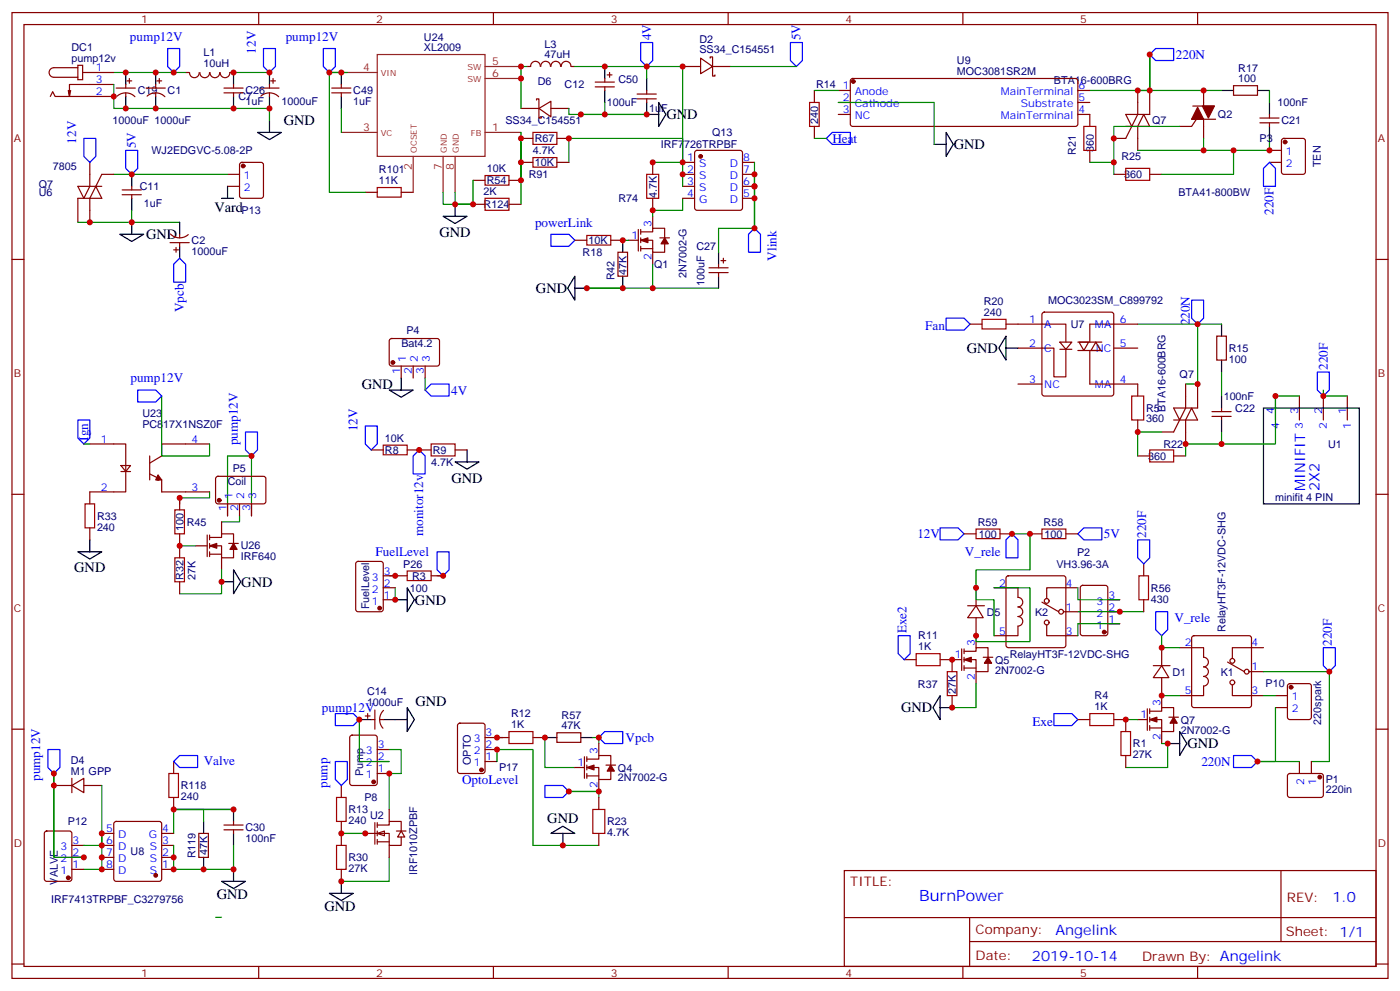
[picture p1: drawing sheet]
<svg xmlns="http://www.w3.org/2000/svg" width="412mm" height="292mm" viewBox="0 0 412 292" stroke-linecap="round" stroke-linejoin="round" font-family="sans-serif">
<defs><g id="words">
<text font-size="4.6" fill="#00f" x="270.8" y="265.3">BurnPower</text>
<g font-size="4.2">
<text x="196.3" y="35.1">GND</text>
<text x="83.6" y="36.8">GND</text>
<text x="281" y="43.9">GND</text>
<text x="63.2" y="62.3">Vard</text>
<text x="43" y="70.4">GND</text>
<text x="129.5" y="69.8">GND</text>
<text x="157.9" y="86.2">GND</text>
<text x="284.8" y="103.9">GND</text>
<text x="106.5" y="114.5">GND</text>
<text x="133" y="142.1">GND</text>
<text x="21.9" y="168.5">GND</text>
<text x="71.1" y="172.7">GND</text>
<text x="122.2" y="178">GND</text>
<text x="122.4" y="208">GND</text>
<text x="265.5" y="209.7">GND</text>
<text x="349.8" y="220.3">GND</text>
<text x="161.2" y="242.2">GND</text>
<text x="63.8" y="264.8">GND</text>
<text x="95.6" y="268.3">GND</text>
</g>
<g font-size="4.2" fill="#00f">
<text x="384.5" y="144.5" transform="rotate(-90 384.5 144.5)">MINIFIT</text>
<text x="388.7" y="144.5" transform="rotate(-90 388.7 144.5)">2X2</text>
<text x="392.5" y="265.6">1.0</text>
<text x="310.9" y="275.1">Angelink</text>
<text x="304" y="282.9">2019-10-14</text>
</g>
<g font-size="3.9" fill="#00f">
<text x="191.8" y="11.9" transform="rotate(-90 191.8 11.9)">4V</text>
<text x="235.8" y="11.9" transform="rotate(-90 235.8 11.9)">5V</text>
<text x="38.3" y="12">pump12V</text>
<text x="75.3" y="15.8" transform="rotate(-90 75.3 15.8)">12V</text>
<text x="84.2" y="12">pump12V</text>
<text x="346.4" y="17.4">220N</text>
<text x="22.4" y="42.2" transform="rotate(-90 22.4 42.2)">12V</text>
<text x="40" y="43.7" transform="rotate(-90 40 43.7)">5V</text>
<text x="245.2" y="42">Heat</text>
<text x="375.1" y="63.3" transform="rotate(-90 375.1 63.3)">220F</text>
<text x="157.6" y="66.7">powerLink</text>
<text x="228.8" y="76.7" transform="rotate(-90 228.8 76.7)">Vlink</text>
<text x="54.2" y="91.9" transform="rotate(-90 54.2 91.9)">Vpcb</text>
<text x="350.5" y="95.8" transform="rotate(-90 350.5 95.8)">220N</text>
<text x="272.5" y="97.1">Fan</text>
<text x="38.4" y="112.6">pump12V</text>
<text x="391.1" y="108.9" transform="rotate(-90 391.1 108.9)">220F</text>
<text x="132.9" y="116.1">4V</text>
<text x="25.9" y="129.7" transform="rotate(-90 25.9 129.7)">Ign</text>
<text x="70" y="131.1" transform="rotate(-90 70 131.1)">pump12V</text>
<text x="105.3" y="126.9" transform="rotate(-90 105.3 126.9)">12V</text>
<text x="124.7" y="157.8" transform="rotate(-90 124.7 157.8)">monitor12v</text>
<text x="270.2" y="158.4">12V</text>
<text x="325.2" y="158.4">5V</text>
<text x="337.7" y="158.4" transform="rotate(-90 337.7 158.4)">220F</text>
<text x="110.6" y="163.7">FuelLevel</text>
<text x="284.2" y="163.7">V_rele</text>
<text x="346" y="183.1">V_rele</text>
<text x="267" y="186.5" transform="rotate(-90 267 186.5)">Exe2</text>
<text x="392.3" y="190.1" transform="rotate(-90 392.3 190.1)">220F</text>
<text x="94.8" y="209.6">pump12V</text>
<text x="304.1" y="213.7">Exe</text>
<text x="184.3" y="218.3">Vpcb</text>
<text x="60" y="225.2">Valve</text>
<text x="353.9" y="225.5">220N</text>
<text x="11.8" y="229.9" transform="rotate(-90 11.8 229.9)">pump12V</text>
<text x="96.5" y="231.9" transform="rotate(-90 96.5 231.9)">pump</text>
<text x="136.1" y="230.8">OptoLevel</text>
</g>
<g font-size="3.9" fill="#800">
<text x="250.5" y="260.9">TITLE:</text>
<text x="379.1" y="265.6">REV:</text>
<text x="287.4" y="275.1">Company:</text>
<text x="378.7" y="275.7">Sheet: 1/1</text>
<text x="287.4" y="282.8">Date:</text>
<text x="336.4" y="282.8">Drawn By: Angelink</text>
</g>
<g font-size="3.2" fill="#800">
<text x="41.6" y="6.7">1</text>
<text x="110.8" y="6.7">2</text>
<text x="179.9" y="6.7">3</text>
<text x="249.1" y="6.7">4</text>
<text x="318.2" y="6.7">5</text>
<text x="4.1" y="41.8">A</text>
<text x="405.9" y="41.8">A</text>
<text x="4.1" y="110.9">B</text>
<text x="405.9" y="110.9">B</text>
<text x="4.1" y="180.1">C</text>
<text x="405.9" y="180.1">C</text>
<text x="4.1" y="249.2">D</text>
<text x="405.9" y="249.2">D</text>
<text x="41.6" y="287.5">1</text>
<text x="110.8" y="287.5">2</text>
<text x="179.9" y="287.5">3</text>
<text x="249.1" y="287.5">4</text>
<text x="318.2" y="287.5">5</text>
</g>
<g font-size="3.2" fill="#000080">
<text x="21.1" y="15">DC1</text>
<text x="59.9" y="16.4">L1</text>
<text x="124.9" y="15">XL2009</text>
<text x="124.9" y="12.1">U24</text>
<text x="160.4" y="17">47uH</text>
<text x="160.4" y="14.1">L3</text>
<text x="206" y="15.7">SS34_C154551</text>
<text x="206" y="12.5">D2</text>
<text x="21.1" y="18.2">pump12v</text>
<text x="59.9" y="19.6">10uH</text>
<text x="281.9" y="22">MOC3081SR2M</text>
<text x="281.9" y="18.9">U9</text>
<text x="364.8" y="21.2">R17</text>
<text x="40.6" y="27.8">C19</text>
<text x="49.4" y="27.8">C1</text>
<text x="70.2" y="29.5">C7</text>
<text x="72.3" y="27.8">C26</text>
<text x="104.1" y="27.7">C49</text>
<text x="158.4" y="25.1">D6</text>
<text x="166.3" y="26">C12</text>
<text x="182.2" y="24.3">C50</text>
<text x="240.4" y="26">R14</text>
<text x="310.4" y="24.9">BTA16-600BRG</text>
<text x="364.8" y="24.2">100</text>
<text x="72.3" y="31">1uF</text>
<text x="82.9" y="31">1000uF</text>
<text x="104.1" y="30.9">1uF</text>
<text x="178.8" y="31.3">100uF</text>
<text x="191.2" y="33.1">1uF</text>
<text x="358.8" y="34.8">Q2</text>
<text x="376.3" y="31.2">100nF</text>
<text x="33.2" y="36.5">1000uF 1000uF</text>
<text x="148.9" y="36.6">SS34_C154551</text>
<text x="157.5" y="41.9">R67</text>
<text x="209.7" y="40.1">Q13</text>
<text x="241" y="36.4" transform="rotate(-90 241 36.4)">240</text>
<text x="339.4" y="36.6">Q7</text>
<text x="371" y="41.9">P3</text>
<text x="377.5" y="36.5">C21</text>
<text x="44.6" y="45.4">WJ2EDGVC-5.08-2P</text>
<text x="157" y="45.4">4.7K</text>
<text x="194.7" y="43.7">IRF7726TRPBF</text>
<text x="316.9" y="45.5" transform="rotate(-90 316.9 45.5)">R21</text>
<text x="322.2" y="44.7" transform="rotate(-90 322.2 44.7)">360</text>
<text x="330.4" y="47.2">R25</text>
<text x="15.6" y="50.2">7805</text>
<text x="111.6" y="51">R101</text>
<text x="143.4" y="50.6">10K</text>
<text x="155.7" y="52.5">R91</text>
<text x="157.5" y="49">10K</text>
<text x="331.1" y="52.5">360</text>
<text x="389.1" y="49.2" transform="rotate(-90 389.1 49.2)">TEN</text>
<text x="11.4" y="57.8">U6</text>
<text x="11.4" y="55.4">Q7</text>
<text x="41.2" y="56">C11</text>
<text x="111.6" y="54.2">11K</text>
<text x="142.5" y="57.3">2K</text>
<text x="143.4" y="54.3">R54</text>
<text x="182.2" y="59.6">R74</text>
<text x="193.4" y="58.3" transform="rotate(-90 193.4 58.3)">4.7K</text>
<text x="347.1" y="57.8">BTA41-800BW</text>
<text x="42.3" y="61">1uF</text>
<text x="71.2" y="63.1">P13</text>
<text x="142.5" y="61.3">R124</text>
<text x="56.4" y="71.8">C2</text>
<text x="173.4" y="71.9">10K</text>
<text x="56.4" y="75">1000uF</text>
<text x="171.6" y="75.4">R18</text>
<text x="205.1" y="73.7">C27</text>
<text x="181.1" y="82.6" transform="rotate(-90 181.1 82.6)">R42</text>
<text x="184.6" y="80.9" transform="rotate(-90 184.6 80.9)">47K</text>
<text x="192.7" y="78.9">Q1</text>
<text x="202.2" y="81.9" transform="rotate(-90 202.2 81.9)">2N7002-G</text>
<text x="207.5" y="84.2" transform="rotate(-90 207.5 84.2)">100uF</text>
<text x="289.8" y="89.8">R20</text>
<text x="308.8" y="89.5">MOC3023SM_C899792</text>
<text x="289.8" y="93">240</text>
<text x="119.7" y="98.3">P4</text>
<text x="315.4" y="96.5">U7</text>
<text x="118.2" y="102.1">Bat4.2</text>
<text x="361.9" y="106.8">100</text>
<text x="361.9" y="103.6">R15</text>
<text x="347.5" y="111.3">Q7</text>
<text x="360.5" y="117.7">100nF</text>
<text x="41.9" y="122.9">U23</text>
<text x="337.6" y="124.2">360</text>
<text x="337.6" y="121.3">R5</text>
<text x="343.3" y="121.3" transform="rotate(-90 343.3 121.3)">BTA16-600BRG</text>
<text x="363.9" y="121.3">C22</text>
<text x="41.9" y="126">PC817X1NSZ0F</text>
<text x="113.4" y="130">10K</text>
<text x="342.7" y="131.8">R22</text>
<text x="391.2" y="131.8">U1</text>
<text x="113.4" y="133.6">R8</text>
<text x="127" y="137.1">4.7K</text>
<text x="127.5" y="133.6">R9</text>
<text x="338.2" y="135.4">360</text>
<text x="67.1" y="142.7">Coil</text>
<text x="68.5" y="138.9">P5</text>
<text x="375.6" y="147.6">minifit 4 PIN</text>
<text x="28.6" y="153">R33</text>
<text x="55" y="154.8">R45</text>
<text x="288" y="154.8">R59</text>
<text x="307.4" y="154.8">R58</text>
<text x="28.6" y="156.2">240</text>
<text x="54.1" y="156.4" transform="rotate(-90 54.1 156.4)">100</text>
<text x="70.9" y="161.7">U26</text>
<text x="288.3" y="158.3">100</text>
<text x="307.7" y="158.3">100</text>
<text x="70.9" y="164.9">IRF640</text>
<text x="118.8" y="167.1">P26</text>
<text x="311.2" y="167.1">VH3.96-3A</text>
<text x="317.3" y="163.6">P2</text>
<text x="54.1" y="170.8" transform="rotate(-90 54.1 170.8)">R32</text>
<text x="57.6" y="170.8" transform="rotate(-90 57.6 170.8)">27K</text>
<text x="121.4" y="170.7">R3</text>
<text x="108.7" y="179.3" transform="rotate(-90 108.7 179.3)">FuelLevel</text>
<text x="120.7" y="174.2">100</text>
<text x="339" y="177.4">430</text>
<text x="339" y="174.2">R56</text>
<text x="290.7" y="181.2">D5</text>
<text x="304.9" y="181.2">K2</text>
<text x="270.5" y="191.4">1K</text>
<text x="270.5" y="188.2">R11</text>
<text x="361" y="186" transform="rotate(-90 361 186)">RelayHT3F-12VDC-SHG</text>
<text x="293.2" y="195.4">Q5</text>
<text x="297.5" y="193.6">RelayHT3F-12VDC-SHG</text>
<text x="270.4" y="202.4">R37</text>
<text x="293.2" y="198.3">2N7002-G</text>
<text x="345.4" y="198.9">D1</text>
<text x="359.6" y="198.9">K1</text>
<text x="372.8" y="202.4">P10</text>
<text x="108.1" y="208">1000uF</text>
<text x="108.1" y="204.7">C14</text>
<text x="281.6" y="204.3" transform="rotate(-90 281.6 204.3)">27K</text>
<text x="322.4" y="209">1K</text>
<text x="322.5" y="205.8">R4</text>
<text x="150.6" y="214.3">1K</text>
<text x="150.6" y="211.1">R12</text>
<text x="165.4" y="214.7">47K</text>
<text x="165.4" y="211.7">R57</text>
<text x="347.8" y="216">2N7002-G</text>
<text x="347.8" y="213">Q7</text>
<text x="389.2" y="213.3" transform="rotate(-90 389.2 213.3)">220spark</text>
<text x="333.7" y="220">R1</text>
<text x="20.8" y="224.8">D4</text>
<text x="138.7" y="225.2" transform="rotate(-90 138.7 225.2)">OPTO</text>
<text x="147" y="227.1">P17</text>
<text x="182" y="227.1">Q4</text>
<text x="333.7" y="223.2">27K</text>
<text x="20.8" y="228.1">M1 GPP</text>
<text x="53.3" y="232.4">R118</text>
<text x="107" y="228.6" transform="rotate(-90 107 228.6)">Pump</text>
<text x="182" y="230.1">2N7002-G</text>
<text x="390.5" y="233.5">220in</text>
<text x="390.5" y="230.4">P1</text>
<text x="53.3" y="235.6">240</text>
<text x="102.7" y="239.4">R13</text>
<text x="107.4" y="235.9">P8</text>
<text x="20" y="243">P12</text>
<text x="72.3" y="244.8">C30</text>
<text x="102.7" y="242.5">240</text>
<text x="109" y="241.2">U2</text>
<text x="178.9" y="243">R23</text>
<text x="38.5" y="251.8">U8</text>
<text x="61.1" y="251.8" transform="rotate(-90 61.1 251.8)">47K</text>
<text x="72.3" y="247.9">100nF</text>
<text x="178.9" y="246.2">4.7K</text>
<text x="57.6" y="252.7" transform="rotate(-90 57.6 252.7)">R119</text>
<text x="102.7" y="256.7">27K</text>
<text x="102.7" y="253.6">R30</text>
<text x="122.9" y="257.6" transform="rotate(-90 122.9 257.6)">IRF1010ZPBF</text>
<text x="17" y="260.4" transform="rotate(-90 17 260.4)">VALVE</text>
<text x="15.1" y="265.9">IRF7413TRPBF_C3279756</text>
</g>
<g font-size="3.2" fill="#00f">
<text x="28.2" y="21">1</text>
<text x="28.2" y="28">2</text>
<text x="28.2" y="24.5">3</text>
<text x="248.3" y="26.3">1</text>
<text x="248.3" y="29.8">2</text>
<text x="251.8" y="28">Anode</text>
<text x="294.8" y="28">MainTerminal</text>
<text x="317.7" y="29.8">5</text>
<text x="317.7" y="26.3">6</text>
<text x="248.3" y="33.3">3</text>
<text x="251.8" y="31.6">Cathode</text>
<text x="251.8" y="35.1">NC</text>
<text x="294.8" y="35.1">MainTerminal</text>
<text x="300.7" y="31.6">Substrate</text>
<text x="317.7" y="33.3">4</text>
<text x="202.4" y="47.4">1</text>
<text x="218.9" y="47.4">8</text>
<text x="378.8" y="45.7">1</text>
<text x="71.9" y="52.7">1</text>
<text x="202.4" y="51">2</text>
<text x="205.9" y="49.2">S</text>
<text x="205.9" y="52.7">S</text>
<text x="215" y="52.7">D</text>
<text x="215" y="49.2">D</text>
<text x="218.9" y="51">7</text>
<text x="378.8" y="49.2">2</text>
<text x="71.9" y="56.3">2</text>
<text x="202.4" y="54.5">3</text>
<text x="202.4" y="58">4</text>
<text x="205.9" y="56.3">S</text>
<text x="205.9" y="59.8">G</text>
<text x="215" y="59.8">D</text>
<text x="215" y="56.3">D</text>
<text x="218.9" y="58">5</text>
<text x="218.9" y="54.5">6</text>
<text x="186" y="70.4">1</text>
<text x="191.9" y="66.9" transform="rotate(-90 191.9 66.9)">3</text>
<text x="191.9" y="76.6" transform="rotate(-90 191.9 76.6)">2</text>
<text x="303.1" y="95.1">1</text>
<text x="329.8" y="95.1">6</text>
<text x="307.6" y="96.5">A</text>
<text x="322.5" y="96.5">MA</text>
<text x="119.6" y="106.5" transform="rotate(-90 119.6 106.5)">1</text>
<text x="123.1" y="106.5" transform="rotate(-90 123.1 106.5)">2</text>
<text x="126.6" y="106.5" transform="rotate(-90 126.6 106.5)">3</text>
<text x="303.1" y="102.1">2</text>
<text x="307.6" y="103.5">C</text>
<text x="322.8" y="103.5">NC</text>
<text x="329.8" y="102.1">5</text>
<text x="117.8" y="110" transform="rotate(-90 117.8 110)">1</text>
<text x="121.4" y="110" transform="rotate(-90 121.4 110)">2</text>
<text x="124.9" y="110" transform="rotate(-90 124.9 110)">3</text>
<text x="303.1" y="112.7">3</text>
<text x="329.8" y="112.7">4</text>
<text x="307.6" y="114.1">NC</text>
<text x="322.5" y="114.1">MA</text>
<text x="375.4" y="121.9" transform="rotate(-90 375.4 121.9)">4</text>
<text x="382.4" y="121.9" transform="rotate(-90 382.4 121.9)">3</text>
<text x="389.5" y="121.9" transform="rotate(-90 389.5 121.9)">2</text>
<text x="396.5" y="121.9" transform="rotate(-90 396.5 121.9)">1</text>
<text x="29.7" y="130.4">1</text>
<text x="56.4" y="130.4">4</text>
<text x="376.8" y="126.4" transform="rotate(-90 376.8 126.4)">4</text>
<text x="383.8" y="126.4" transform="rotate(-90 383.8 126.4)">3</text>
<text x="390.9" y="126.4" transform="rotate(-90 390.9 126.4)">2</text>
<text x="397.9" y="126.4" transform="rotate(-90 397.9 126.4)">1</text>
<text x="29.7" y="144.5">2</text>
<text x="56.4" y="144.5">3</text>
<text x="68.4" y="147" transform="rotate(-90 68.4 147)">1</text>
<text x="72" y="147" transform="rotate(-90 72 147)">2</text>
<text x="75.5" y="147" transform="rotate(-90 75.5 147)">3</text>
<text x="66.7" y="150.5" transform="rotate(-90 66.7 150.5)">1</text>
<text x="70.2" y="150.5" transform="rotate(-90 70.2 150.5)">2</text>
<text x="73.7" y="150.5" transform="rotate(-90 73.7 150.5)">3</text>
<text x="109.6" y="170.9">3</text>
<text x="113.1" y="172.7">2</text>
<text x="113.1" y="169.2">3</text>
<text x="294.3" y="172.7">2</text>
<text x="314" y="172.7">4</text>
<text x="109.6" y="178">1</text>
<text x="109.6" y="174.4">2</text>
<text x="113.1" y="176.2">1</text>
<text x="314" y="179.7">1</text>
<text x="323" y="178">3</text>
<text x="326.5" y="179.7">2</text>
<text x="326.5" y="176.2">3</text>
<text x="323" y="185">1</text>
<text x="323" y="181.5">2</text>
<text x="326.5" y="183.3">1</text>
<text x="287.2" y="190.3" transform="rotate(-90 287.2 190.3)">3</text>
<text x="294.3" y="186.8">5</text>
<text x="314" y="186.8">3</text>
<text x="349" y="190.3">2</text>
<text x="368.7" y="190.3">4</text>
<text x="281.3" y="193.9">1</text>
<text x="368.7" y="197.4">1</text>
<text x="287.2" y="200.1" transform="rotate(-90 287.2 200.1)">2</text>
<text x="341.8" y="208" transform="rotate(-90 341.8 208)">3</text>
<text x="349" y="204.4">5</text>
<text x="368.7" y="204.4">3</text>
<text x="380.5" y="206.2">1</text>
<text x="380.5" y="209.7">2</text>
<text x="335.9" y="211.5">1</text>
<text x="111.3" y="220.3">3</text>
<text x="139.6" y="218.5">3</text>
<text x="143.1" y="220.3">2</text>
<text x="143.1" y="216.8">3</text>
<text x="341.8" y="217.7" transform="rotate(-90 341.8 217.7)">2</text>
<text x="107.8" y="225.6">2</text>
<text x="107.8" y="222.1">3</text>
<text x="111.3" y="227.4">1</text>
<text x="111.3" y="223.8">2</text>
<text x="139.6" y="225.6">1</text>
<text x="139.6" y="222.1">2</text>
<text x="143.1" y="223.8">1</text>
<text x="170.1" y="225.6">1</text>
<text x="176" y="222.1" transform="rotate(-90 176 222.1)">3</text>
<text x="107.8" y="229.1">1</text>
<text x="176" y="231.9" transform="rotate(-90 176 231.9)">2</text>
<text x="384.2" y="231" transform="rotate(-90 384.2 231)">2</text>
<text x="387.7" y="231" transform="rotate(-90 387.7 231)">1</text>
<text x="31.3" y="245">5</text>
<text x="47.8" y="245">4</text>
<text x="17.8" y="250.3">3</text>
<text x="21.3" y="248.5">3</text>
<text x="31.3" y="248.5">6</text>
<text x="34.8" y="250.3">D</text>
<text x="34.8" y="246.8">D</text>
<text x="43.9" y="246.8">G</text>
<text x="44.2" y="250.3">S</text>
<text x="47.8" y="248.5">3</text>
<text x="17.8" y="257.4">1</text>
<text x="17.8" y="253.8">2</text>
<text x="21.3" y="255.6">1</text>
<text x="21.3" y="252.1">2</text>
<text x="31.3" y="255.6">8</text>
<text x="31.3" y="252.1">7</text>
<text x="34.8" y="257.4">D</text>
<text x="34.8" y="253.8">D</text>
<text x="44.2" y="253.8">S</text>
<text x="44.2" y="257.4">S</text>
<text x="47.8" y="252.1">2</text>
<text x="47.8" y="255.6">1</text>
</g>
<g font-size="3.2" fill="#8d2323">
<text x="107" y="21">4</text>
<text x="145" y="19.2">5</text>
<text x="145" y="22.8">6</text>
<text x="107" y="38.6">3</text>
<text x="145" y="38.6">1</text>
<text x="121.4" y="50.2" transform="rotate(-90 121.4 50.2)">2</text>
<text x="130.2" y="50.2" transform="rotate(-90 130.2 50.2)">7</text>
<text x="133.7" y="50.2" transform="rotate(-90 133.7 50.2)">8</text>
</g>
<g font-size="2.5" fill="#8d2323">
<text x="112.2" y="22.4">VIN</text>
<text x="137.7" y="20.6">SW</text>
<text x="137.7" y="24.2">SW</text>
<text x="112.2" y="40">VC</text>
<text x="138.7" y="40">FB</text>
<text x="122.8" y="45" transform="rotate(-90 122.8 45)">OCSET</text>
<text x="131.6" y="45" transform="rotate(-90 131.6 45)">GND</text>
<text x="135.1" y="45" transform="rotate(-90 135.1 45)">GND</text>
</g>
</g></defs>
<g fill="none" stroke="#870000" stroke-width=".35">
<path d="M3.5 3.7h405.4v284.3h-405.4zM7.1 7.2h398.2v277.3h-398.2zM22.9 19.2h1.4v4.3h-1.4zM22.9 19.9h-7a1.41 1.41 0 0 0-1.4 1.4 1.41 1.41 0 0 0 1.4 1.5h7M76.2 3.7v3.5M145.3 3.7v3.5M155.2 19.6h1.1M156.3 19.6a1.41 1.41 0 0 1 1.4-1.5 1.41 1.41 0 0 1 1.4 1.5M159.3 19.6a1.41 1.41 0 0 1 1.4-1.6 1.41 1.41 0 0 1 1.4 1.6M162.3 19.6a1.41 1.41 0 0 1 1.4-1.6 1.41 1.41 0 0 1 1.4 1.6M165.3 19.6a1.41 1.41 0 0 1 1.5-1.5 1.41 1.41 0 0 1 1.4 1.5M168.3 19.6h1"/>
<path d="M214.5 3.7v3.5M283.6 3.7v3.5M352.8 3.7v3.5M14.8 28.4l.7-1.4 .7 1.4h17.3M20.8 26.6l-.3 1.8M24.3 21.3h9.2M33.5 24.9h-13v3.5l-.4-1.8M34.2 25.9h5.7M34.5 28.3a3.8 3.8 0 0 1 5.2 .2M37 24.9v1M37 27.3v1.1M37.4 23.8h1.4"/>
<path d="M38.1 23.1v1.4M54.7 21.3h1M55.9 21.4a1.41 1.41 0 0 0 1.4 1.5 1.41 1.41 0 0 0 1.4-1.5M58.9 21.4a1.41 1.41 0 0 0 1.4 1.5 1.41 1.41 0 0 0 1.4-1.5M61.9 21.4a1.41 1.41 0 0 0 1.4 1.5 1.41 1.41 0 0 0 1.4-1.5M64.9 21.4a1.41 1.41 0 0 0 1.4 1.5 1.41 1.41 0 0 0 1.4-1.5M66 25.9h5.6M66 27.3h5.6M67.7 21.3h1.1M68.8 24.9v1M68.8 27.3v1.1M76.6 25.9h5.6"/>
<path d="M76.8 28.3a3.8 3.8 0 0 1 5.3 .2M79.4 24.9v1M79.4 27.3v1.1M79.7 23.8h1.4M80.4 23.1v1.4M97.7 25.9h5.7M97.7 27.3h5.7M100.5 24.9v1M100.5 27.3v1.1M153.5 31.9h5.2M158 29.5v-.4h.7v5.6h.8v-.3M158.7 31.9l3.6-2.1v4.6z"/>
<path d="M162.3 31.9h5.3M175.3 24.2h5.7M175.3 25.6h5.7M178.2 23.1v1.1M178.2 25.6v1M178.9 22h1.4M179.6 21.3v1.5M187.7 29.1h5.6M187.7 27.7h5.6M190.5 26.6v1.1M190.5 29.1v1.1M239.9 26.6v3.6"/>
<path d="M239.9 37.2v3.5M246.9 33.7h3.6M246.9 26.6h3.6M246.9 30.2h3.6M250.7 23.3l.5-.2h65.6l.5 .2 .2 .5v12.7l-.2 .5-.5 .2h-65.6l-.5-.2-.2-.5v-12.7zM317.5 33.7h3.5v3.5M317.5 26.6h3.5M317.5 30.2h3.5M331.6 37.2h7.1l-1.8-3.5-1.8 3.5v7.1M333.4 37.2l-1.8 3.5h-3.5M335.1 26.6v7.1l-1.7 3.5-1.8-3.5h7.1v-7.1M363.4 25.2h7v2.8h-7z"/>
<path d="M371.1 36.2h5.7M371.1 34.7h5.7M373.9 33.7v1M373.9 36.2v1M26.5 47.8v7.1l-1.8 3.5-1.8-3.5h7.1M33.5 51.3h-3.5l-1.8 3.6M36 57.3h5.6M36 55.9h5.6M38.8 54.9v1M38.8 57.3v1.1M67 51.3h3.6M67 54.9h3.6"/>
<path d="M70.8 48l.5-.2h5.6l.7 .4v9.5l-.5 .6-5.8 .1-.7-.5v-9.4zM107.6 56.6h3.5M118.2 56.6h3.5M139.3 53.1h3.6M149.9 53.1h3.6M153.5 40.7h3.5M153.5 47.8h3.5M164 40.7h3.6M164 47.8h3.6M192.3 47.8v3.5M192.3 58.4v3.5M201.1 51.3h3.5"/>
<path d="M201.1 54.9h3.5M201.1 47.8h3.5M201.1 58.4h3.5M204.8 44.5l.5-.2h12.7l.5 .2 .2 .5v16.2l-.2 .5-.5 .2h-12.7l-.5-.2-.2-.5v-16.2zM218.7 51.3h3.5M218.7 54.9h3.5M218.7 47.8h3.5M218.7 58.4h3.5M321 44.3v3.5M328.1 51.3h3.5M338.7 51.3h3.5M373.9 47.8h3.6"/>
<path d="M373.9 44.3h3.6M377.7 41l.5-.3h5.6l.7 .5v9.4l-.4 .7h-5.9l-.7-.4v-9.4zM3.5 76.4h3.6M22.9 65.4v-7h7.1l-1.8-3.5-1.7 3.5v7M50.1 71.4h5.6M50.2 68.9a3.8 3.8 0 0 0 5.3 .2M51.2 73.6h1.4M51.9 72.8v1.5M52.9 69v1M52.9 71.4v1.1M139.3 60.1h3.6M149.9 60.1h3.6"/>
<path d="M169.3 70.7h3.6M179.9 70.7h3.5M182 74.3h2.9v7h-2.9zM185.2 70.7h2.8M188 67.6v6.3M188.7 68.3h3.6v-1.1h3.5v2.8M188.7 70.7h3.6v3.6h3.5v-2.5M188.7 73.2h3.6M188.7 67.6v1.4M188.7 70v1.4M188.7 72.5v1.4M192.3 63.7v3.5"/>
<path d="M192.3 74.3v3.5M194.4 70h2.8M208.8 78.8h5.7M211.7 77.8v1M212.4 76.7h1.4M213.1 76v1.4M405.3 76.4h3.6M208.8 80.3h5.7M211.7 80.3v1M285.8 95.4h3.5M296.3 95.4h17.7v5.3M307.2 92.1l.4-.2h19.8l.5 .2 .2 .5v23.3l-.3 .5-.4 .2h-19.8l-.5-.2-.2-.5v-23.3z"/>
<path d="M335.1 95.4h-14.1v5.3M358.4 99h2.8v7h-2.8zM299.9 102.5h10.5v8.4h3.6v-8.1M299.9 113.1h7M312.2 100.7h3.5l-1.7 2.1zM312.2 102.8h3.5M317.5 103.2h7.1M317.5 100.7h7.1M317.9 100.7h2.8l-1.4 2.5zM321 103.2v9.9h14.1v3.5M322.8 100.7l1.4 2.5h-2.8zM328.1 102.5h7"/>
<path d="M349.2 113.1v7l-1.7 3.5-1.8-3.5h7.1v-7M375.7 116.6v7M382.8 116.6v7M389.8 116.6v7M396.9 116.6v7M26.5 130.7h10.5v14.1h-10.5v3.5M35.6 137.1h2.9l-1.5 1.7zM35.6 138.8h2.9M44.1 139.5l3.5 1.8v3.5h14.1M44.1 134.2v7.1M46.6 139.9l1 1.4h-1.7zM61.7 130.7h-14.1v3.5l-3.5 2.1"/>
<path d="M335.1 123.6v3.6M335.1 134.2h3.6M345.7 123.6h7.1l-1.8-3.5-1.8 3.5v7.1M345.7 134.2h3.5M347.5 123.6l-1.8 3.6h-3.5M357 122.6h5.7M357 121.2h5.7M359.8 120.1v1.1M359.8 122.6v1M3.5 145.5h3.6M26.5 155.4v3.5M46.6 140.2l-.4 .7 .7-.3h-.3h.3l-.3 .3h-.4v.4h.7l-.3-1.1v1.1l.3-.4"/>
<path d="M52.9 146.6v3.5M52.9 157.2v7M61 157.5v6.4M61.7 158.2h3.6v-1h3.5v2.8M61.7 157.5v1.4M61.7 160v1.4M63.7 140.4l.5-.2 13.7 .1 .4 .6v7l-.7 .4h-13.7l-.4-.7v-6.7zM65.3 153.6v3.6M67 148.3v3.6M67.4 160h2.8M70.6 148.3v3.6M74.1 148.3v3.6"/>
<path d="M284 157.2h3.5M294.6 157.2h3.5M303.4 157.2h3.5M314 157.2h3.5M405.3 145.5h3.6M52.9 171.3v3.5M57.5 160.7h3.5M61.7 160.7h3.6v3.5h3.5v-3.5M61.7 162.5v1.4M61.7 163.2h3.6M65.3 164.2v3.5M105 165.5l.5-.2h6.7l.6 .4 .1 13.7-.5 .6-6.9 .1-.7-.5v-13.6z"/>
<path d="M112.9 176.6h3.5M112.9 173h3.5M112.9 169.5h7M127 169.5h3.5M285 178.3h5M287.5 178.3l2.1 3.6h-4.6zM287.5 173v5.3M292.8 173h7.1v2.9a1.41 1.41 0 0 1 1.4 1.4 1.41 1.41 0 0 1-1.4 1.4 1.41 1.41 0 0 1 1.4 1.4 1.41 1.41 0 0 1-1.4 1.4 1.41 1.41 0 0 1 1.4 1.4 1.41 1.41 0 0 1-1.4 1.4v2.8h-7.1M296.6 169.7l.4-.2h16.3l.5 .2 .2 .5v19.8l-.3 .5-.4 .2h-16.3l-.5-.3-.2-.4v-19.8zM306.9 177.3l5 2.8M317.5 173h-9.2v3.2M318.4 172.5l.5-.2h6.7l.7 .5v13.6l-.4 .7h-7l-.6-.4-.1-13.7z"/>
<path d="M326.3 176.6h3.5M336.9 166v3.5M336.9 176.6v3.5M266.3 194.2h3.6M276.9 194.2h6.4M280.5 194.2v3.5M283.3 191v6.4M284 191.7h3.5v-1h3.5v2.8M284 194.2h3.5v3.5h3.5v-2.4M284 196.7h3.5M284 191v1.4M284 193.5v1.4"/>
<path d="M284 196v1.4M287.5 181.9v8.8M287.5 197.7v3.6M289.6 193.5h2.9M308.3 184v3.1h9.2M313.3 180.1h4.2M326.3 180.1h3.5M326.3 183.6h3.5M339.7 196h5M342.2 196l2.1 3.5h-4.6zM342.2 190.7v5.3M342.2 199.5v8.8"/>
<path d="M347.5 190.7h7v2.8a1.41 1.41 0 0 1 1.5 1.4 1.41 1.41 0 0 1-1.5 1.4 1.41 1.41 0 0 1 1.5 1.4 1.41 1.41 0 0 1-1.5 1.4 1.41 1.41 0 0 1 1.5 1.5 1.41 1.41 0 0 1-1.5 1.4v2.8h-7M351.2 187.4l.5-.3h16.2l.5 .3 .3 .5v19.7l-.3 .5-.5 .2h-16.2l-.5-.2-.2-.5v-19.7zM361.6 194.9l4.9 2.8M367.9 197.7h4.3M372.2 190.7h-9.2v3.2M3.5 214.7h3.6M103.2 216.6l.5-.2h6.7l.7 .5v13.6l-.4 .7h-7l-.6-.4-.1-13.7zM107.6 210.8h1.4M108.3 210.1v1.4M109.4 211.8h1M110.4 209v5.7M111.8 211.8h1.1"/>
<path d="M113 209.1a3.8 3.8 0 0 0-.2 5.3M135 213.1l.5-.2h6.7l.6 .4 .1 13.7-.5 .7h-6.9l-.7-.4v-13.7zM142.9 217.1h7M157 217.1h3.5M164 215.7h7.1v2.8h-7.1zM176.4 218.9v3.5M280.5 204.8v3.5M317.5 211.8h3.5M328.1 211.8h3.5v3.6M335.1 211.8h2.9M338 208.7v6.3M338.7 209.4h3.5v-1.1h3.5v2.8"/>
<path d="M338.7 211.8h3.5v3.6h3.5v-2.5M338.7 208.7v1.4M338.7 211.1v1.4M338.7 213.6v1.4M338.7 214.3h3.5M342.2 215.4v3.5M344.3 211.1h2.8M363 201.6v3.2h9.2M375.7 204.8h3.5M375.7 208.3h3.5M379.5 201.5l.4-.2h5.7l.6 .4 .1 9.4-.5 .7h-5.9l-.6-.4-.1-9.4zM405.3 214.7h3.6"/>
<path d="M51.2 224.2v3.5M51.2 234.8v3.5M100.5 231.2v3.6M111.1 227.7h3.6M111.1 224.2h3.6M111.1 220.7h3.6M142.9 224.2h3.5M142.9 220.7h3.5M169.3 226h2.9M172.2 222.8v6.3M172.9 223.5h3.5v-1.1h3.5v2.8M172.9 226h3.5v3.5h3.5v-2.5"/>
<path d="M172.9 228.4h3.5M172.9 222.8v1.4M172.9 225.2v1.5M172.9 227.7v1.4M176.4 229.5v3.5M176.4 234.8v3.5M178.5 225.2h2.8M331.6 222.4v3.6M379.5 227.9l.4-.2 9.5 .1 .4 .6v5.9l-.7 .5-9.4-.1-.5-.6v-5.7zM382.8 224.2v3.5M386.3 224.2v3.5M13.3 244.9l.5-.2h6.7l.6 .4 .1 13.7-.5 .6-6.9 .1-.7-.5v-13.6z"/>
<path d="M21.2 255.9h3.5M21.2 252.4h3.5M21.2 248.9h3.5M58.6 245.4h2.8v7h-2.8zM66 244.3h5.6M66 242.9h5.6M68.8 241.8v1.1M68.8 244.3v1.1M100.5 241.8v7.1M100.5 255.9v3.6M176.4 245.4v3.5M248.7 256.3h156.6v28.2h-156.6z"/>
<path d="M377.3 256.3v20.9M248.7 270.1h156.5M285.6 277.2h119.6M285.6 270.1v14.2M3.5 283.8h3.6M76.2 284.5v3.5M145.3 284.5v3.5M214.5 284.5v3.5M283.6 284.5v3.5M352.8 284.5v3.5M405.3 283.8h3.6"/>
<circle cx="308.3" cy="176.9" r=".71"/>
<circle cx="308.3" cy="183.3" r=".71"/>
<circle cx="312.6" cy="180.1" r=".71"/>
<circle cx="363" cy="194.6" r=".71"/>
<circle cx="367.2" cy="197.7" r=".71"/>
<circle cx="363" cy="200.9" r=".71"/>
</g>
<g fill="none" stroke="#00f" stroke-width=".35">
<path d="M49.4 14.3h3.5v5.3l-1.7 1.7-1.8-1.7zM77.6 14.3h3.5v5.3l-1.7 1.7-1.8-1.7zM95.2 14.3h3.6v5.3l-1.8 1.7-1.8-1.7zM188.7 12.5h3.6v5.3l-1.8 1.8-1.8-1.8zM338.7 16.1l1.7-1.8h5.3v3.5h-5.3zM24.7 40.7h3.5v5.3l-1.7 1.8-1.8-1.8zM37 44.3h3.6v5.3l-1.8 1.7-1.8-1.7zM243.4 40.7l1.8-1.7h5.3v3.5h-5.3zM373.9 47.8l1.8 1.8v5.3h-3.5v-5.3zM52.9 76l1.8 1.8v5.3h-3.5v-5.3zM162.3 69h5.3l1.7 1.7-1.7 1.8h-5.3zM222.2 67.2l1.8 1.8v5.3h-3.5v-5.3z"/>
<path d="M278.7 93.7h5.3l1.8 1.7-1.8 1.8h-5.3zM351 88.4h3.5v5.3l-1.7 1.7-1.8-1.7zM40.6 114.8h5.3l1.7 1.8-1.7 1.8h-5.3zM388.1 109.5h3.5v5.3l-1.8 1.8-1.7-1.8zM22.9 123.6h3.6v5.3l-1.8 1.8-1.8-1.8zM72.3 127.2h3.5v5.3l-1.7 1.7-1.8-1.7zM276.9 155.4h5.3l1.8 1.8-1.8 1.7h-5.3zM298.1 157.2l1.8 1.7v5.3h-3.6v-5.3zM317.5 157.2l1.8-1.8h5.3v3.5h-5.3zM335.1 158.9h3.6v5.3l-1.8 1.8-1.8-1.8zM128.8 162.5h3.5v5.2l-1.8 1.8-1.7-1.8zM264.6 187.1h3.5v5.3l-1.8 1.8-1.7-1.8z"/>
<path d="M340.4 180.1h3.6v5.3l-1.8 1.7-1.8-1.7zM389.8 190.7h3.5v5.3l-1.7 1.7-1.8-1.7zM98.8 210.1h5.3l1.7 1.7-1.7 1.8h-5.3zM176.4 217.1l1.8-1.7h5.2v3.5h-5.2zM310.4 210.1h5.3l1.8 1.7-1.8 1.8h-5.3zM14.1 220.7h3.5v5.3l-1.7 1.7-1.8-1.7zM51.2 224.2l1.7-1.8h5.3v3.6h-5.3zM98.8 224.2h3.5v5.3l-1.8 1.7-1.7-1.7zM160.5 231.2h5.3l1.8 1.8-1.8 1.8h-5.3zM363.4 222.4h5.3l1.7 1.8-1.7 1.8h-5.3z"/>
</g>
<g fill="none" stroke="#a10000" stroke-width=".35">
<path d="M157 39h7v3.5h-7zM238.5 30.2h2.8v7h-2.8zM319.3 37.2h3.5v7.1h-3.5zM111.1 55.2h7.1v2.8h-7.1zM142.9 58.4h7v3.5h-7zM142.9 51.7h7v2.8h-7zM157 46.4h7v2.8h-7zM190.5 51.3h3.5v7.1h-3.5zM331.6 49.6h7.1v3.5h-7.1zM172.9 69.3h7v2.8h-7zM289.3 94h7v2.8h-7zM333.4 116.6h3.5v7h-3.5z"/>
<path d="M338.7 132.5h7v3.5h-7zM25 148.3h2.9v7.1h-2.9zM51.5 150.1h2.8v7.1h-2.8zM287.5 155.8h7.1v2.8h-7.1zM306.9 155.8h7.1v2.8h-7.1zM51.5 164.2h2.8v7.1h-2.8zM119.9 168.1h7.1v2.8h-7.1zM335.5 169.5h2.8v7.1h-2.8zM269.9 192.4h7v3.6h-7zM279 197.7h2.9v7.1h-2.9zM149.9 215.4h7.1v3.5h-7.1zM321 210.1h7.1v3.5h-7.1z"/>
<path d="M330.2 215.4h2.8v7h-2.8zM49.7 227.7h2.9v7.1h-2.9zM99.1 234.8h2.9v7h-2.9zM174.6 238.3h3.6v7.1h-3.6zM99.1 248.9h2.9v7h-2.9z"/>
</g>
<g fill="#870000" stroke="#870000" stroke-width=".35">
<path d="M172.9 226l2.1-.8v1.5z"/>
<path d="M179.9 225.2l1.1 1.8h-2.1z"/>
<path d="M188.7 70.7l2.2-.7v1.4z"/>
<path d="M195.8 70l1 1.8h-2.1z"/>
<path d="M284 194.2l2.1-.7v1.4z"/>
<path d="M291 193.5l1.1 1.8h-2.1z"/>
<path d="M338.7 211.8l2.1-.7v1.4z"/>
<path d="M345.7 211.1l1.1 1.8h-2.1z"/>
<path d="M68.8 160l1 1.7h-2.1z"/>
<path d="M61.7 160.7l2.2-.7v1.4z"/>
<circle cx="110.1" cy="230.2" r=".53"/>
<circle cx="380.3" cy="202.3" r=".53"/>
<circle cx="71.6" cy="48.9" r=".53"/>
<circle cx="141.8" cy="226.7" r=".53"/>
<circle cx="111.8" cy="179" r=".53"/>
<circle cx="251.4" cy="24" r=".53"/>
<circle cx="20.1" cy="258.4" r=".53"/>
<circle cx="325.3" cy="186.1" r=".53"/>
<circle cx="206.4" cy="46" r=".53"/>
<circle cx="388.8" cy="228.8" r=".53"/>
<circle cx="378.5" cy="41.8" r=".53"/>
<circle cx="64.6" cy="147.3" r=".53"/>
</g>
<g fill="none" stroke="#000" stroke-width=".35">
<path d="M178.2 19.6v3.5M37 21.3v3.6M37 28.4v3.5M68.8 21.3v3.6M68.8 28.4v3.5M75.8 39h7.1l-3.5 2.1zM79.4 21.3v3.6M79.4 28.4v3.5M79.4 35.5v3.5M100.5 21.3v3.6M100.5 28.4v3.5M178.2 26.6v3.6"/>
<path d="M190.5 23.1v3.5M190.5 30.2v3.5h3.5M194 30.2l2.1 3.5-2.1 3.5zM278.7 39l2.1 3.5-2.1 3.5zM359.8 26.6h3.6M370.4 26.6h3.5M373.9 30.2v3.5M373.9 37.2v3.5M38.8 51.3v3.6M38.8 58.4v3.5M65.3 58.4h3.5M67 54.9v3.5"/>
<path d="M275.2 42.5h3.5M35.3 69h7l-3.5 2.1zM38.8 65.4v3.6M52.9 65.4v3.6M52.9 72.5v3.5M183.4 70.7v3.6M211.7 74.3v3.5M169.3 81.3v7.1l-2.1-3.6zM169.3 84.8h3.6M183.4 81.3v3.5M211.7 81.3v3.5M296.3 99v7l-2.1-3.5z"/>
<path d="M359.8 95.4v3.6M296.3 102.5h3.6M359.8 106v3.5M359.8 116.6v3.5M359.8 123.6v3.6M372.2 120.1h28.2v28.2h-28.2zM26.5 158.9v3.6M22.9 162.5h7.1l-3.5 2.1zM65.3 171.3h3.5M68.8 167.7l2.1 3.6-2.1 3.5zM116.4 176.6h3.5M119.9 173l2.2 3.6-2.2 3.5z"/>
<path d="M105.8 211.8h3.6M112.9 211.8h7M119.9 208.3l2.2 3.5-2.2 3.6zM160.5 217.1h3.5M171.1 217.1h3.5M276.9 204.8v7l-2.1-3.5zM276.9 208.3h3.6M344 218.9h3.5M347.5 215.4l2.1 3.5-2.1 3.5zM68.8 238.3v3.5M60 241.8v3.6M60 252.4v3.5"/>
<path d="M65.3 259.5h7l-3.5 2.1zM68.8 245.4v3.5M68.8 255.9v3.6M100.5 259.5v3.5M162.3 245.4l3.5-2.2 3.5 2.2zM165.8 245.4v3.5M97 263h7.1l-3.6 2.1z"/>
</g>
<g fill="none" stroke="#008700" stroke-width=".35">
<path d="M155.2 19.6h-1.7v12.3M169.3 19.6h21.2v3.5M338.7 16.1v10.5h-17.7M338.7 16.1v10.5h-3.6h3.6zM33.5 24.9v7h45.9v3.6M33.5 21.3h21.2M68.8 21.3h10.6M97 21.3h5.3M100.5 21.3h-3.5v35.3h10.6M100.5 31.9v7.1M153.5 39v21.1M167.6 31.9v1.8h22.9h-19.4"/>
<path d="M178.2 30.2v3.5M239.9 26.6h7M246.9 30.2h28.3v12.3M373.9 26.6v3.6M33.5 51.3h33.5M167.6 47.8v-7.1h33.5v14.2M192.3 47.8h8.8M201.1 58.4v3.5h-8.8v1.8M222.2 47.8v19.4h-10.5v7.1M239.9 40.7h3.5M328.1 40.7v7.1h-7.1M363.4 44.3v7h-21.2"/>
<path d="M373.9 40.7v3.6h-38.8M22.9 65.4h15.9M38.8 65.4h14.1M38.8 61.9v3.5M183.4 70.7h1.8M192.3 77.8v7h19.4M172.9 84.8h19.4M335.1 95.4h17.7v17.7h-3.6M47.6 116.6v17.6h14.1v-3.5M382.8 116.6h-7.1v14.1h-15.9M389.8 114.8v1.8h7.1M24.7 130.7h1.8"/>
<path d="M342.2 127.2h-7.1v7M359.8 127.2v3.5h-10.6v3.5M61.7 144.8v1.8h-8.8v1.7M67 151.9v-17.7h7.1v17.7M70.6 151.9v1.7h-5.3M298.1 157.2h5.3v10.5h-15.9v8.9h5.3v10.5M52.9 160.7h4.6M65.3 167.7v7.1h-12.4M114.7 169.5h1.7M116.4 173v3.6M128.8 169.5h1.7M292.8 173h10.6v15.9h-15.9v-1.8"/>
<path d="M317.5 173v3.6h12.3M317.5 180.1h19.4M329.8 183.6h-12.3v3.5M342.2 187.1v3.6h5.3M372.2 197.7h19.4v26.5h-5.3M105.8 211.8v12.4h8.9M146.4 217.1h1.8M160.5 217.1v8.9h8.8M176.4 217.1v1.8M287.5 201.3v7h-7M331.6 211.8h3.5M342.2 218.9h1.8v7.1h-12.4"/>
<path d="M342.2 204.8h5.3M372.2 204.8h3.5M375.7 208.3v15.9h-5.3h12.4M15.9 227.7v24.7h8.8M114.7 220.7h3.5v7h-3.5v10.6M146.4 224.2v-3.5h10.6v28.2h19.4M167.6 233h8.8v1.8M24.7 248.9h5.3M30 248.9v7h-5.3M30 245.4v3.5M60 241.8v-3.5h-8.8h17.6h-17.6v7.1M68.8 248.9v7"/>
<path d="M100.5 245.4h7.1M114.7 252.4v7.1h-14.2M63.5 270.1h1.8"/>
</g>
<path d="M111.1 16.1h31.8v29.9h-31.8zM142.9 19.6h10.6M100.5 39h10.6M100.5 21.3h10.6M142.9 39h10.6M142.9 23.1h10.6M121.7 46v10.6M130.5 46v10.6M134.1 46v10.6" fill="none" stroke="#8c2424" stroke-width=".35"/>
<g fill="#fff" stroke="#870000" stroke-width=".35">
<path d="M111.1 245.4l2.1-.7v1.4z"/>
<path d="M118.2 244.7l1 1.7h-2.1z"/>
</g>
<g fill="none" stroke="#870000" stroke-width=".35">
<path d="M201.1 19.6h5.3M206.4 17.1l3.5 2.5-3.5 2.1zM209.2 17.1v-.3h.7v5.6h.7v-.4M209.9 19.6h5.3M43 25.9h5.7M43.3 28.3a3.8 3.8 0 0 1 5.3 .2M45.9 24.9v1M45.9 27.3v1.1M46.2 23.8h1.4M46.9 23.1v1.4M351 35.1h7.1M351.4 31.2h6.3"/>
<path d="M352.4 35.1l-1.4 2.1h-3.5M354.5 26.6v4.6M354.5 35.1v5.6M114.9 99.9l.5-.2h13.6l.5 .7-.1 6.9-.6 .5-13.7-.1-.4-.6v-6.7zM118.2 107.8v3.5M121.7 107.8v3.5M125.2 107.8v3.5M109.4 132.5h3.5M119.9 132.5h7.1M134.1 132.5h3.5M15.9 231.2h5.3M21.2 231.2l3.5-2.1v4.3z"/>
<path d="M21.2 229.1v4.3M24.7 231.2h5.3M114.7 238.3v3.5M30 245.4h3.5M30 255.9h3.5M30 252.4h3.5M30 248.9h3.5M33.7 242l.5-.2h12.7l.5 .2 .2 .5v16.3l-.2 .5-.5 .2h-12.7l-.5-.3-.2-.4v-16.3zM47.6 245.4h3.6M47.6 255.9h3.6M47.6 252.4h3.6M47.6 248.9h3.6"/>
<path d="M107.6 245.4h7.1v3.5h3.5v-2.5M110.4 242.2v6.3M111.1 242.9h3.6v-1.1h3.5v2.9M111.1 247.8h3.6M111.1 242.2v1.4M111.1 244.7v1.4M111.1 247.1v1.4M114.7 248.9v3.5M116.8 244.7h2.8"/>
</g>
<g fill="#870000" stroke="#870000" stroke-width=".35">
<path d="M354.2 31.2h3.5l-1.7 3.5z"/>
<path d="M352.8 31.6l1.7 3.5h-3.5z"/>
<circle cx="45.9" cy="257.7" r=".53"/>
<circle cx="115.7" cy="106.7" r=".53"/>
</g>
<g fill="none" stroke="#008700" stroke-width=".35">
<path d="M190.5 19.6h10.6v28.2M215.2 19.6h19.4M338.7 26.6h21.1M347.5 37.2h-19.4v3.5M130.5 56.6v3.5h8.8M134.1 56.6v3.5h5.2M139.3 53.1v7M328.1 47.8v3.5M354.5 40.7v3.6M134.1 60.1h5.2M172.9 84.8h10.5M352.8 95.4h7"/>
<path d="M125.2 111.3v3.5M359.8 109.5v7.1M174.6 217.1h1.8M30 231.2v17.7M51.2 238.3h17.6M51.2 248.9v7h17.6"/>
</g>
<path d="M45.9 21.3v3.6M45.9 28.4v3.5M130.5 63.7h7.1l-3.5 2.1zM134.1 60.1v3.6M114.7 114.8h7l-3.5 2.1zM118.2 111.3v3.5M134.1 136h7l-3.5 2.1zM137.6 132.5v3.5" fill="none" stroke="#000" stroke-width=".35"/>
<path d="M232.8 12.5h3.6v5.3l-1.8 1.8-1.8-1.8zM127 113.1h5.3v3.5h-5.3l-1.8-1.8zM107.6 125.4h3.5v5.3l-1.7 1.8-1.8-1.8zM123.5 132.5l1.7 1.7v5.3h-3.5v-5.3z" fill="none" stroke="#00f" stroke-width=".35"/>
<path d="M112.9 131.1h7v2.8h-7zM127 130.7h7.1v3.5h-7.1z" fill="none" stroke="#a10000" stroke-width=".35"/>
<g fill="#c00">
<circle cx="116.4" cy="176.6" r=".88"/>
<circle cx="24.7" cy="252.4" r=".88"/>
<circle cx="130.5" cy="169.5" r=".88"/>
<circle cx="38.8" cy="51.3" r=".88"/>
<circle cx="79.4" cy="21.3" r=".88"/>
<circle cx="167.6" cy="233" r=".88"/>
<circle cx="165.8" cy="248.9" r=".88"/>
<circle cx="51.2" cy="21.3" r=".88"/>
<circle cx="68.8" cy="21.3" r=".88"/>
<circle cx="33.5" cy="28.4" r=".88"/>
<circle cx="68.8" cy="31.9" r=".88"/>
<circle cx="79.4" cy="31.9" r=".88"/>
<circle cx="116.4" cy="169.5" r=".88"/>
<circle cx="146.4" cy="217.1" r=".88"/>
<circle cx="160.5" cy="217.1" r=".88"/>
<circle cx="342.2" cy="190.7" r=".88"/>
<circle cx="329.8" cy="180.1" r=".88"/>
<circle cx="303.4" cy="157.2" r=".88"/>
<circle cx="298.1" cy="157.2" r=".88"/>
<circle cx="100.5" cy="259.5" r=".88"/>
<circle cx="100.5" cy="245.4" r=".88"/>
<circle cx="222.3" cy="54.9" r=".88"/>
<circle cx="222.3" cy="51.3" r=".88"/>
<circle cx="201.1" cy="47.8" r=".88"/>
<circle cx="192.3" cy="61.9" r=".88"/>
<circle cx="114.7" cy="227.7" r=".88"/>
<circle cx="192.3" cy="47.8" r=".88"/>
<circle cx="192.3" cy="84.8" r=".88"/>
<circle cx="222.3" cy="67.2" r=".88"/>
<circle cx="352.8" cy="113.1" r=".88"/>
<circle cx="38.8" cy="65.4" r=".88"/>
<circle cx="26.5" cy="65.4" r=".88"/>
<circle cx="363.4" cy="44.3" r=".88"/>
<circle cx="335.1" cy="127.2" r=".88"/>
<circle cx="349.3" cy="130.7" r=".88"/>
<circle cx="359.8" cy="130.7" r=".88"/>
<circle cx="375.7" cy="116.6" r=".88"/>
<circle cx="389.8" cy="116.6" r=".88"/>
<circle cx="373.9" cy="44.3" r=".88"/>
<circle cx="342.2" cy="204.8" r=".88"/>
<circle cx="331.6" cy="211.8" r=".88"/>
<circle cx="280.5" cy="194.2" r=".88"/>
<circle cx="280.5" cy="208.3" r=".88"/>
<circle cx="287.5" cy="173" r=".88"/>
<circle cx="287.5" cy="187.1" r=".88"/>
<circle cx="100.5" cy="21.3" r=".88"/>
<circle cx="153.5" cy="19.6" r=".88"/>
<circle cx="153.5" cy="23.1" r=".88"/>
<circle cx="97" cy="21.3" r=".88"/>
<circle cx="178.2" cy="19.6" r=".88"/>
<circle cx="178.2" cy="33.7" r=".88"/>
<circle cx="171.1" cy="33.7" r=".88"/>
<circle cx="65.3" cy="171.3" r=".88"/>
<circle cx="52.9" cy="146.6" r=".88"/>
<circle cx="52.9" cy="160.7" r=".88"/>
<circle cx="74.1" cy="134.2" r=".88"/>
<circle cx="183.4" cy="70.7" r=".88"/>
<circle cx="183.4" cy="84.8" r=".88"/>
<circle cx="105.8" cy="211.8" r=".88"/>
<circle cx="344" cy="218.9" r=".88"/>
<circle cx="222.3" cy="58.4" r=".88"/>
<circle cx="201.1" cy="51.3" r=".88"/>
<circle cx="15.9" cy="231.2" r=".88"/>
<circle cx="30" cy="245.4" r=".88"/>
<circle cx="30" cy="255.9" r=".88"/>
<circle cx="30" cy="248.9" r=".88"/>
<circle cx="51.2" cy="252.4" r=".88"/>
<circle cx="51.2" cy="255.9" r=".88"/>
<circle cx="30" cy="252.4" r=".88"/>
<circle cx="15.9" cy="227.7" r=".88"/>
<circle cx="51.2" cy="238.3" r=".88"/>
<circle cx="60" cy="255.9" r=".88"/>
<circle cx="68.8" cy="238.3" r=".88"/>
<circle cx="68.8" cy="255.9" r=".88"/>
<circle cx="190.5" cy="33.7" r=".88"/>
<circle cx="190.5" cy="19.6" r=".88"/>
<circle cx="153.5" cy="40.7" r=".88"/>
<circle cx="167.6" cy="40.7" r=".88"/>
<circle cx="134.1" cy="60.1" r=".88"/>
<circle cx="153.5" cy="53.1" r=".88"/>
<circle cx="139.3" cy="60.1" r=".88"/>
<circle cx="153.5" cy="47.8" r=".88"/>
<circle cx="172.9" cy="84.8" r=".88"/>
<circle cx="146.4" cy="220.7" r=".88"/>
<circle cx="107.6" cy="245.4" r=".88"/>
<circle cx="176.4" cy="233" r=".88"/>
<circle cx="176.4" cy="217.1" r=".88"/>
<circle cx="352.8" cy="95.4" r=".88"/>
<circle cx="335.1" cy="26.6" r=".88"/>
<circle cx="338.7" cy="26.6" r=".88"/>
<circle cx="328.1" cy="47.8" r=".88"/>
<circle cx="338.7" cy="16.1" r=".88"/>
<circle cx="354.5" cy="26.6" r=".88"/>
<circle cx="354.5" cy="44.3" r=".88"/>
<circle cx="328.1" cy="40.7" r=".88"/>
<circle cx="391.6" cy="197.7" r=".88"/>
<circle cx="370.4" cy="224.2" r=".88"/>
<circle cx="201.1" cy="19.6" r=".88"/>
<circle cx="123.5" cy="132.5" r=".88"/>
<circle cx="37" cy="21.3" r=".88"/>
<circle cx="37" cy="31.9" r=".88"/>
<circle cx="45.9" cy="21.3" r=".88"/>
<circle cx="45.9" cy="31.9" r=".88"/>
</g>
<use href="#words"/>
</svg>
